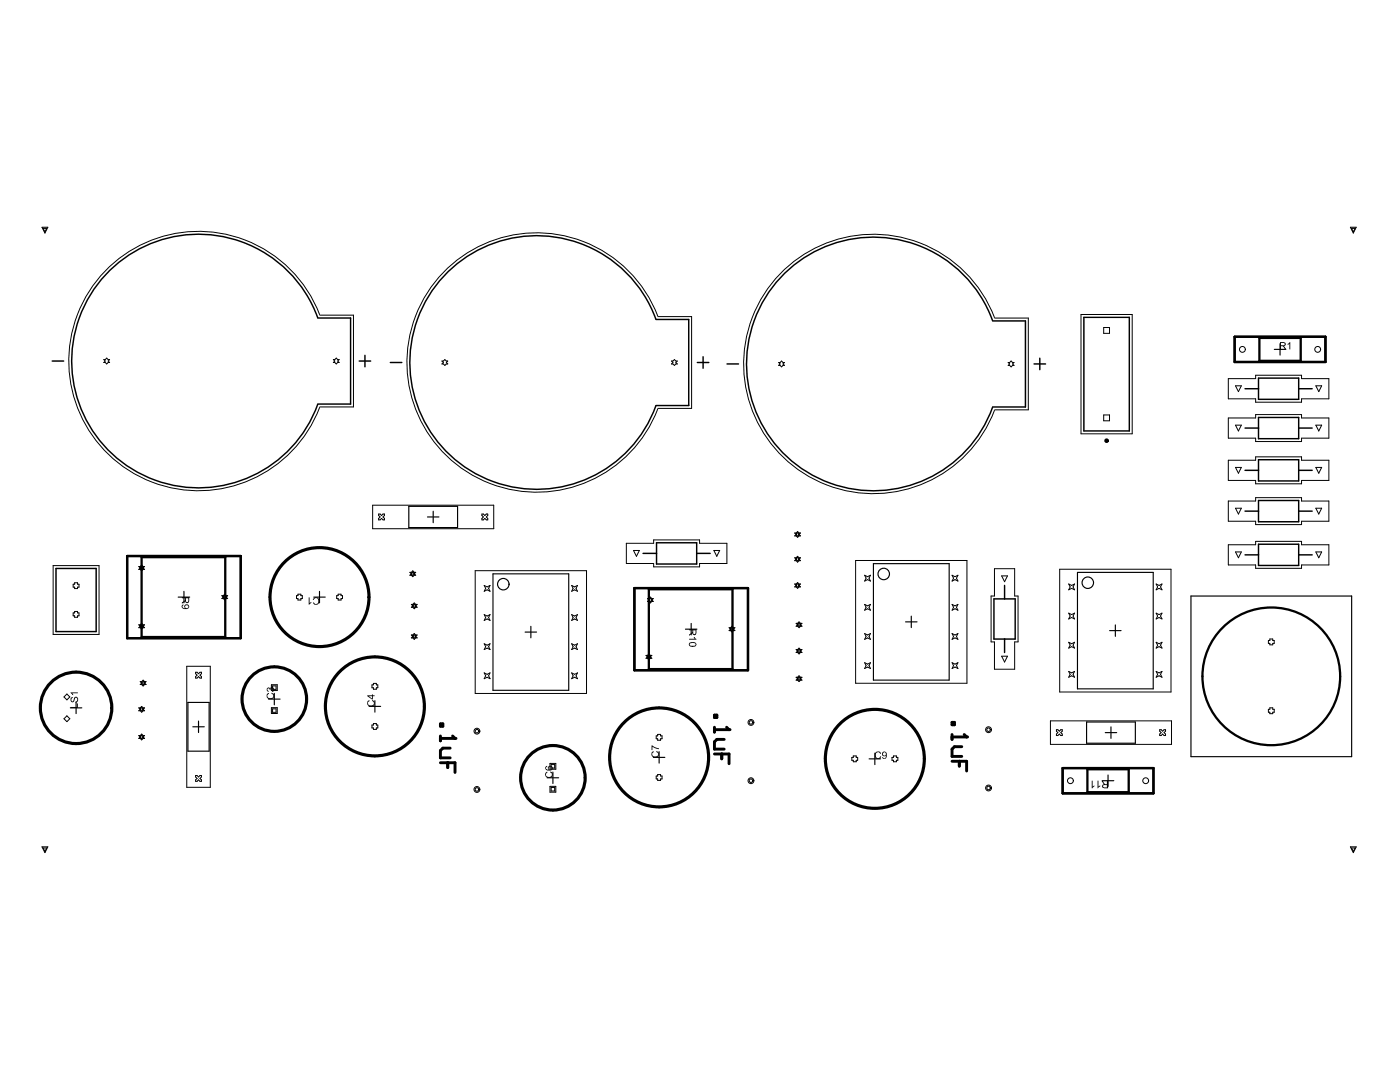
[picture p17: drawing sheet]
<svg xmlns="http://www.w3.org/2000/svg" width="279mm" height="216mm" viewBox="0 0 279 216" stroke-linecap="round" stroke-linejoin="round" font-family="sans-serif">
<g fill="none" stroke="#000" stroke-width=".23">
<path d="M254.3 69.7h2.3M255.5 68.6v2.3M35.6 119.1h2.3M36.7 118v2.3M62.6 119.1h2.3M63.8 118v2.3M81.6 101h9.7v4.3h-9.7zM85.3 103.2h2.3M86.5 102v2.3M98.4 114.5h15.1v23.2h-15.1zM174.3 112.5h15.1v23.2h-15.1zM215 114.2h15.1v23.3h-15.1z"/>
<path d="M237.7 118.9h32v32.1h-32zM53.6 139.5h2.3M54.7 138.4v2.2M74.8 139.8v2.3M104.8 126.1h2.3M105.9 125v2.3M136.8 125.5h2.3M137.9 124.4v2.3M180.7 124.1h2.3M181.9 122.9v2.3M221.4 125.8h2.3M222.6 124.7v2.3"/>
<path d="M14 141.2h2.3M15.2 140.1v2.3M37.5 140.2h4.2v9.7h-4.2zM38.5 145h2.3M39.6 143.9v2.3M73.7 141h2.3M109.2 155.2h2.3M110.3 154.1v2.2M130.4 151.1h2.3M131.5 150v2.3M173.4 151.4h2.3M174.6 150.3v2.3"/>
<path d="M216.9 144.1h9.7v4.2h-9.7zM220 155.8h2.3M220.6 146.2h2.3M221.1 154.6v2.3M221.7 145v2.3"/>
<circle cx="100.4" cy="116.6" r="1.14"/>
<circle cx="176.4" cy="114.5" r="1.14"/>
<circle cx="217.1" cy="116.3" r="1.14"/>
</g>
<g fill="none" stroke="#000" stroke-width=".2">
<path d="M8.4 45.3h1.1l-.5 1.2zM8.6 45.6h.7l-.3 .7zM269.5 45.3h1.2l-.6 1.2zM269.7 45.6h.7l-.3 .7zM20.7 71.8h.3l.3-.3 .3 .3h.3l-.3 .2 .3 .3h-.3l-.3 .3-.3-.3h-.3l.3-.3zM63.8 62.8a25.9 25.9 0 0 0-39.8-11.4 25.9 25.9 0 0 0 0 41.3 25.9 25.9 0 0 0 39.8-11.4M63.8 62.9h6.7v18.3h-6.7M66.5 71.8h.3l.3-.3 .3 .3h.3l-.3 .2 .3 .3h-.3l-.3 .3-.3-.3h-.3l.3-.3zM88.2 72h.3l.3-.2 .3 .2h.3l-.3 .3 .3 .3h-.3l-.3 .3-.3-.3h-.3l.3-.3zM131.3 63.1a25.9 25.9 0 0 0-39.8-11.4 25.9 25.9 0 0 0 0 41.3 25.9 25.9 0 0 0 39.8-11.4M131.3 63.2h6.7v18.3h-6.7M134 72h.3l.3-.2 .3 .2h.3l-.3 .3 .3 .3h-.3l-.3 .3-.3-.3h-.3l.3-.3z"/>
<path d="M155.4 72.3h.3l.3-.3 .3 .3h.3l-.3 .3 .3 .3h-.3l-.3 .3-.3-.3h-.3l.3-.3zM198.5 63.4a25.9 25.9 0 0 0-39.8-11.5 25.9 25.9 0 0 0 0 41.4 25.9 25.9 0 0 0 39.8-11.4M198.5 63.5h6.7v18.3h-6.7M201.2 72.3h.3l.3-.3 .3 .3h.3l-.3 .3 .3 .3h-.3l-.3 .3-.3-.3h-.3l.3-.3zM215.7 62.8h10.3v23.8h-10.3zM220.3 65.4h1.1v1.1h-1.1zM245.1 75.6h5.5v-.7h9.2v.7h5.4v4h-5.4v.7h-9.2v-.7h-5.5zM246.6 77h1.1l-.5 1.1zM262.6 77h1.2l-.6 1.1zM220.3 82.8h1.1v1.2h-1.1zM245.1 83.4h5.5v-.7h9.2v.7h5.4v4h-5.4v.7h-9.2v-.7h-5.5zM245.1 91.8h5.5v-.6h9.2v.6h5.4v4.1h-5.4v.6h-9.2v-.6h-5.5z"/>
<path d="M245.1 100h5.5v-.7h9.2v.7h5.4v4h-5.4v.7h-9.2v-.7h-5.5zM246.6 93.3h1.1l-.5 1.1zM246.6 84.8h1.1l-.5 1.2zM262.6 93.3h1.2l-.6 1.1zM262.6 84.8h1.2l-.6 1.2zM10.6 112.9h9.2v13.7h-9.2zM14.6 116.6h.3v-.3h.6v.3h.3v.6h-.3v.2h-.6v-.2h-.3zM27.7 113h.3l.3-.3 .3 .3h.3l-.3 .3 .3 .3h-.3l-.3 .3-.3-.3h-.3l.3-.3zM27.9 113.2l.4-.2 .3 .2-.2 .1 .2 .2-.3 .2-.4-.2 .2-.2zM44.3 118.9h.3l.3-.3 .2 .3h.3l-.3 .2 .3 .3h-.3l-.2 .3-.3-.3h-.3l.3-.3zM44.5 119l.4-.2 .3 .2-.2 .1 .2 .2-.3 .2-.4-.2 .2-.2zM59.2 118.9h.3v-.3h.5v.3h.3v.5h-.3v.3h-.5v-.3h-.3z"/>
<path d="M67.2 118.9h.3v-.3h.6v.3h.3v.5h-.3v.3h-.6v-.3h-.3zM74.4 100.8h24.1v4.7h-24.1zM75.6 102.6h.3l.2 .3 .3-.3h.3v.3l-.3 .3 .3 .2v.3h-.3l-.3-.3-.2 .3h-.3v-.3l.3-.2-.3-.3zM81.8 114.2h.3l.3-.3 .3 .3h.3l-.3 .3 .3 .3h-.3l-.3 .3-.3-.3h-.3l.3-.3zM82 114.3l.4-.2 .3 .2-.1 .2 .1 .2-.3 .1-.4-.1 .2-.2zM94.8 113.9h22.3v24.5h-22.3zM96.2 102.6h.3l.3 .3 .3-.3h.2v.3l-.2 .3 .2 .2v.3h-.2l-.3-.3-.3 .3h-.3v-.3l.3-.2-.3-.3zM96.6 116.8l.6 .3 .6-.3-.3 .6 .3 .6-.6-.3-.6 .3 .3-.6zM114.1 116.8l.6 .3 .6-.3-.3 .6 .3 .6-.6-.3-.6 .3 .3-.6zM125 108.4h5.5v-.7h9.1v.7h5.5v4h-5.5v.7h-9.1v-.7h-5.5zM126.4 109.8h1.2l-.6 1.2zM129.2 119.4h.3l.3-.3 .3 .3h.3l-.3 .3 .3 .3h-.3l-.3 .3-.3-.3h-.3l.3-.3z"/>
<path d="M129.4 119.6l.4-.2 .3 .2-.1 .1 .1 .2-.3 .2-.4-.2 .2-.2zM142.5 109.8h1.1l-.6 1.2zM158.6 111.3h.3l.3-.3 .3 .3h.3l-.3 .3 .3 .3h-.3l-.3 .3-.3-.3h-.3l.3-.3zM158.6 116.5h.3l.3-.3 .3 .3h.3l-.3 .3 .3 .3h-.3l-.3 .3-.3-.3h-.3l.3-.3zM158.6 106.4h.3l.3-.3 .3 .3h.3l-.3 .2 .3 .3h-.3l-.3 .3-.3-.3h-.3l.3-.3zM158.8 116.6l.4-.1 .3 .1-.1 .2 .1 .2-.3 .2-.4-.2 .2-.2zM158.8 111.4l.4-.2 .3 .2-.1 .2 .1 .2-.3 .1-.4-.1 .2-.2zM158.8 106.5l.4-.2 .3 .2-.1 .1 .1 .2-.3 .2-.4-.2 .2-.2zM170.8 111.8h22.2v24.5h-22.2zM172.6 114.8l.5 .3 .6-.3-.3 .6 .3 .5-.6-.2-.5 .2 .2-.5zM190 114.8l.6 .3 .6-.3-.3 .6 .3 .5-.6-.2-.6 .2 .3-.5zM198.5 113.5h4v5.4h.7v9.2h-.7v5.4h-4v-5.4h-.7v-9.2h.7z"/>
<path d="M199.9 114.9h1.2l-.6 1.2zM211.5 113.6h22.2v24.5h-22.2zM213.3 116.5l.6 .3 .5-.3-.2 .6 .2 .6-.5-.3-.6 .3 .3-.6zM230.7 116.5l.6 .3 .6-.3-.3 .6 .3 .6-.6-.3-.6 .3 .3-.6zM245.1 108.7h5.5v-.7h9.2v.7h5.4v4h-5.4v.7h-9.2v-.7h-5.5zM246.6 110.1h1.1l-.5 1.2zM246.6 101.4h1.1l-.5 1.2zM262.6 110.1h1.2l-.6 1.2zM262.6 101.4h1.2l-.6 1.2zM12.8 139.1l.6-.6 .5 .6-.5 .6zM14.6 122.3h.3v-.3h.6v.3h.3v.6h-.3v.3h-.6v-.3h-.3zM27.7 124.7h.3l.3-.3 .3 .3h.3l-.3 .3 .3 .3h-.3l-.3 .2-.3-.2h-.3l.3-.3z"/>
<path d="M27.9 124.8l.4-.2 .3 .2-.2 .2 .2 .1-.3 .2-.4-.2 .2-.1zM28 136h.3l.3-.3 .3 .3h.2l-.2 .3 .2 .3h-.2l-.3 .3-.3-.3h-.3l.3-.3zM28.2 136.1l.4-.1 .3 .1-.2 .2 .2 .2-.3 .1-.4-.1 .2-.2zM37.3 132.9h4.7v24.2h-4.7zM39 134.1h.3l.3 .3 .3-.3h.3v.3l-.3 .3 .3 .3v.3h-.3l-.3-.3-.3 .3h-.3v-.3l.3-.3-.3-.3zM54.2 136.6h1.1v1.2h-1.1zM54.4 136.9h.7v.7h-.7zM74.2 136.7h.3v-.3h.6v.3h.3v.5h-.3v.3h-.6v-.3h-.3zM82.1 126.7h.3l.3-.3 .3 .3h.3l-.3 .3 .3 .3h-.3l-.3 .3-.3-.3h-.3l.3-.3zM82.1 120.6h.3l.3-.3 .3 .3h.3l-.3 .3 .3 .3h-.3l-.3 .3-.3-.3h-.3l.3-.3zM82.3 126.8l.4-.2 .3 .2-.2 .2 .2 .2-.3 .1-.4-.1 .2-.2zM82.3 120.7l.4-.2 .3 .2-.2 .2 .2 .2-.3 .1-.4-.1 .2-.2z"/>
<path d="M96.6 122.6l.6 .3 .6-.3-.3 .6 .3 .6-.6-.3-.6 .3 .3-.6zM96.6 128.4l.6 .3 .6-.3-.3 .6 .3 .6-.6-.3-.6 .3 .3-.6zM96.6 134.3l.6 .3 .6-.3-.3 .5 .3 .6-.6-.3-.6 .3 .3-.6zM114.1 122.6l.6 .3 .6-.3-.3 .6 .3 .6-.6-.3-.6 .3 .3-.6zM114.1 128.4l.6 .3 .6-.3-.3 .6 .3 .6-.6-.3-.6 .3 .3-.6zM114.1 134.3l.6 .3 .6-.3-.3 .5 .3 .6-.6-.3-.6 .3 .3-.6zM128.9 130.8h.3l.3-.3 .3 .3h.3l-.3 .3 .3 .3h-.3l-.3 .2-.3-.2h-.3l.3-.3zM129.2 130.9l.3-.2 .4 .2-.2 .2 .2 .1-.4 .2-.3-.2 .1-.1zM145.5 125.3h.3l.3-.3 .3 .3h.3l-.3 .2 .3 .3h-.3l-.3 .3-.3-.3h-.3l.3-.3zM145.7 125.4l.4-.2 .3 .2-.1 .1 .1 .2-.3 .2-.4-.2 .2-.2zM158.9 124.4h.3l.3-.3 .3 .3h.2l-.2 .3 .2 .3h-.2l-.3 .3-.3-.3h-.3l.3-.3zM158.9 135.1h.3l.3-.3 .3 .3h.2l-.2 .3 .2 .3h-.2l-.3 .3-.3-.3h-.3l.3-.3z"/>
<path d="M158.9 129.6h.3l.3-.3 .3 .3h.2l-.2 .3 .2 .3h-.2l-.3 .3-.3-.3h-.3l.3-.3zM159.1 124.5l.4-.2 .3 .2-.2 .2 .2 .1-.3 .2-.4-.2 .2-.1zM159.1 135.3l.4-.2 .3 .2-.2 .1 .2 .2-.3 .2-.4-.2 .2-.2zM159.1 129.7l.4-.1 .3 .1-.2 .2 .2 .2-.3 .2-.4-.2 .2-.2zM172.6 120.6l.5 .3 .6-.3-.3 .6 .3 .6-.6-.3-.5 .3 .2-.6zM172.6 126.4l.5 .3 .6-.3-.3 .6 .3 .6-.6-.3-.5 .3 .2-.6zM172.6 132.2l.5 .3 .6-.3-.3 .6 .3 .6-.6-.3-.5 .3 .2-.6zM190 120.6l.6 .3 .6-.3-.3 .6 .3 .6-.6-.3-.6 .3 .3-.6zM190 126.4l.6 .3 .6-.3-.3 .6 .3 .6-.6-.3-.6 .3 .3-.6zM190 132.2l.6 .3 .6-.3-.3 .6 .3 .6-.6-.3-.6 .3 .3-.6zM199.9 130.9h1.2l-.6 1.2zM213.3 122.3l.6 .3 .5-.3-.2 .6 .2 .6-.5-.3-.6 .3 .3-.6z"/>
<path d="M213.3 128.2l.6 .2 .5-.2-.2 .5 .2 .6-.5-.3-.6 .3 .3-.6zM213.3 134l.6 .3 .5-.3-.2 .6 .2 .5-.5-.3-.6 .3 .3-.5zM230.7 122.3l.6 .3 .6-.3-.3 .6 .3 .6-.6-.3-.6 .3 .3-.6zM230.7 128.2l.6 .2 .6-.2-.3 .5 .3 .6-.6-.3-.6 .3 .3-.6zM230.7 134l.6 .3 .6-.3-.3 .6 .3 .5-.6-.3-.6 .3 .3-.5zM253.1 127.8h.3v-.3h.6v.3h.3v.6h-.3v.3h-.6v-.3h-.3zM12.8 143.4l.6-.6 .5 .6-.5 .6zM27.7 141.2h.3l.3-.2 .3 .2h.3l-.3 .3 .3 .3h-.3l-.3 .3-.3-.3h-.3l.3-.3zM27.7 146.8h.3l.3-.3 .3 .3h.3l-.3 .3 .3 .2h-.3l-.3 .3-.3-.3h-.3l.3-.2zM27.9 141.4l.4-.2 .3 .2-.2 .1 .2 .2-.3 .2-.4-.2 .2-.2zM27.9 146.9l.4-.2 .3 .2-.2 .2 .2 .1-.3 .2-.4-.2 .2-.1zM39 154.7h.3l.3 .3 .3-.3h.3v.3l-.3 .3 .3 .3v.3h-.3l-.3-.3-.3 .3h-.3v-.3l.3-.3-.3-.3z"/>
<path d="M54.2 141.2h1.1v1.2h-1.1zM54.4 141.4h.7v.7h-.7zM74.2 144.7h.3v-.3h.6v.3h.3v.6h-.3v.2h-.6v-.2h-.3zM109.8 152.3h1.1v1.2h-1.1zM109.8 156.9h1.1v1.2h-1.1zM110 152.6h.7v.7h-.7zM110 157.1h.7v.7h-.7zM131 146.8h.3v-.3h.5v.3h.3v.6h-.3v.3h-.5v-.3h-.3zM131 154.8h.3v-.2h.5v.2h.3v.6h-.3v.3h-.5v-.3h-.3zM170 151.1h.3v-.3h.6v.3h.3v.6h-.3v.3h-.6v-.3h-.3zM178 151.1h.3v-.3h.6v.3h.3v.6h-.3v.3h-.6v-.3h-.3zM209.6 143.8h24.2v4.7h-24.2z"/>
<path d="M210.8 145.6h.3l.3 .3 .3-.3h.3v.3l-.3 .3 .3 .3v.3h-.3l-.3-.3-.3 .3h-.3v-.3l.3-.3-.3-.3zM231.4 145.6h.3l.3 .3 .3-.3h.3v.3l-.3 .3 .3 .3v.3h-.3l-.3-.3-.3 .3h-.3v-.3l.3-.3-.3-.3zM253.1 141.5h.3v-.3h.6v.3h.3v.6h-.3v.3h-.6v-.3h-.3zM8.4 169h1.1l-.5 1.1zM8.6 169.2h.7l-.3 .7zM269.5 169h1.2l-.6 1.1zM269.7 169.2h.7l-.3 .7z"/>
<circle cx="247.9" cy="69.7" r=".58"/>
<circle cx="263" cy="69.7" r=".58"/>
<circle cx="95.2" cy="145.9" r=".35"/>
<circle cx="95.2" cy="157.5" r=".35"/>
<circle cx="95.2" cy="157.5" r=".58"/>
<circle cx="95.2" cy="145.9" r=".58"/>
<circle cx="149.9" cy="144.2" r=".35"/>
<circle cx="149.9" cy="155.8" r=".35"/>
<circle cx="149.9" cy="144.2" r=".58"/>
<circle cx="149.9" cy="155.8" r=".58"/>
<circle cx="197.3" cy="145.6" r=".35"/>
<circle cx="197.3" cy="157.2" r=".35"/>
<circle cx="197.3" cy="145.6" r=".58"/>
<circle cx="197.3" cy="157.2" r=".58"/>
<circle cx="213.6" cy="155.8" r=".58"/>
<circle cx="228.6" cy="155.8" r=".58"/>
</g>
<g fill="none" stroke="#000" stroke-width=".29">
<path d="M10.4 72h2.3M63.4 63.4a25.3 25.3 0 0 0-38.9-11.7 25.3 25.3 0 0 0 0 40.6 25.3 25.3 0 0 0 38.9-11.6M63.4 63.5h6.6v17.1h-6.6M71.7 72h2.3M72.8 70.9v2.3M77.9 72.3h2.3M130.9 63.7a25.3 25.3 0 0 0-38.9-11.7 25.3 25.3 0 0 0 0 40.6 25.3 25.3 0 0 0 38.9-11.6M130.9 63.7h6.6v17.2h-6.6M139.2 72.3h2.3M140.3 71.2v2.3M145.1 72.6h2.3M198.1 64a25.3 25.3 0 0 0-38.9-11.7 25.3 25.3 0 0 0 0 40.6 25.3 25.3 0 0 0 38.9-11.6"/>
<path d="M198.1 64h6.5v17.2h-6.5M206.4 72.6h2.3M207.5 71.5v2.3M216.3 63.3h9.1v22.7h-9.1zM248.5 77.6h2.7M251.2 75.4h8v4.3h-8zM259.2 77.6h2.7M248.5 93.8h2.7M248.5 85.4h2.7M251.2 83.3h8v4.2h-8zM251.2 91.7h8v4.3h-8zM251.2 99.9h8v4.2h-8z"/>
<path d="M259.2 93.8h2.7M259.2 85.4h2.7M11.2 113.4h8v12.6h-8zM128.3 110.4h2.7M131 108.3h8v4.2h-8zM139 110.4h2.7M198.4 119.5h4.2v8h-4.2zM200.5 116.8v2.7M248.5 110.7h2.7M248.5 102h2.7M251.2 108.6h8v4.2h-8zM259.2 110.7h2.7"/>
<path d="M259.2 102h2.7M200.5 127.5v2.7"/>
</g>
<g fill="none" stroke="#000" stroke-width=".58">
<path d="M87.9 144.4h.5v.5h-.5zM87.9 146.9v.9M87.9 152.2h2.9v1.9M89.4 152.2v1M89.8 149.3h-1.4l-.5 .5v1.4h1.9M90.3 146.9l.5 .4h-2.9M142.6 142.7h.5v.5h-.5zM142.6 145.1v1M142.6 150.4h2.9v2M144 150.4v1M144.5 147.5h-1.4l-.5 .5v1.5h1.9M145 145.1l.5 .5h-2.9"/>
<path d="M190 144.1h.5v.5h-.5zM190 146.6v.9M190 151.9h2.9v1.9M191.5 151.9v1M191.9 149h-1.4l-.5 .5v1.4h1.9M192.4 146.6l.5 .5h-2.9"/>
</g>
<g fill="#000">
<path d="M257 68.6l.5-.3v1.4h-.2v-1.1l-.3 .2zM61.6 119.2h.2v1.2l.3-.3v.2l-.4 .4h-.1zM14.1 139.3l.3-.2 .1 .2a.35 .35 0 0 0-.2 .3 .35 .35 0 0 0 .2 .4l.2-.3a.61 .61 0 0 1 .6-.7 .63 .63 0 0 1 .3 .7 .63 .63 0 0 1-.5 .5v-.2a.41 .41 0 0 0 .3-.4 .41 .41 0 0 0-.3-.4l-.2 .3a.46 .46 0 0 1-.5 .6 .46 .46 0 0 1-.3-.7zM14.1 138.2h1.4v.1h-1.1l.3 .4h-.3zM53.3 138.5l.2-.2 .2 .2a.51 .51 0 0 0-.2 .7 .51 .51 0 0 0 .8 0 .4 .4 0 0 0 .2-.4 .4 .4 0 0 0-.3-.3l.1-.2a.54 .54 0 0 1 .3 .9l-.4 .3a.73 .73 0 0 1-.8-.2 .73 .73 0 0 1-.1-.8zM53.3 137.3l.4-.1 .2 .2a.45 .45 0 0 1 .8 0 .45 .45 0 0 1-.4 .6v-.1a.3 .3 0 0 0 .3-.4 .3 .3 0 0 0-.4-.2 .3 .3 0 0 0-.2 .4h-.2a.25 .25 0 0 0-.2-.3 .25 .25 0 0 0-.3 .3 .25 .25 0 0 0 .3 .2v.1l-.3-.1zM62.7 119.3l.4-.1a.72 .72 0 0 1 .6 1.1 .72 .72 0 0 1-1.2 0l.2-.1a.51 .51 0 0 0 .7 .1 .51 .51 0 0 0 0-.7 .4 .4 0 0 0-.4-.2 .4 .4 0 0 0-.3 .3h-.3zM137.5 127.5h1.1l-.1-.3 .1-.1 .4 .5h-1.5zM14.1 141.1h1.3v-.7h.1v.8h-1.4zM73.4 139.9l.2-.2 .2 .2a.51 .51 0 0 0-.2 .8 .51 .51 0 0 0 .8 0 .4 .4 0 0 0 .2-.5 .4 .4 0 0 0-.4-.3l.2-.2a.54 .54 0 0 1 .3 .9l-.4 .4a.73 .73 0 0 1-.9-.2 .73 .73 0 0 1 0-.9zM108.9 154.2l.2-.2 .2 .2a.49 .49 0 0 0-.3 .6 .49 .49 0 0 0 .7 .2 .44 .44 0 0 0 .4-.4 .44 .44 0 0 0-.3-.4l.1-.2a.7 .7 0 0 1 .3 1 .7 .7 0 0 1-1.1 .1l-.1-.1a.64 .64 0 0 1-.1-.8zM130.1 150l.3-.1 .1 .2a.51 .51 0 0 0-.2 .8 .51 .51 0 0 0 .8-.1 .4 .4 0 0 0 .2-.4 .4 .4 0 0 0-.3-.3l.1-.2a.54 .54 0 0 1 .3 .9l-.4 .3a.73 .73 0 0 1-.8-.2 .73 .73 0 0 1-.1-.9z"/>
<path d="M130 148.7l.8 .5 .7 .1v.2l-.6-.1-.7-.4v.7h-.2zM174.8 150.1l.4-.2 .3 .1 .3 .3-.2 .1a.51 .51 0 0 0-.7-.1 .51 .51 0 0 0 0 .8 .41 .41 0 0 0 .4 .2 .41 .41 0 0 0 .3-.4l.3 .1a.72 .72 0 0 1-1.1 .3 .72 .72 0 0 1-.1-1.1zM217.9 155.8h.2v1.1l.3-.2v.2l-.4 .4h-.1zM219 155.8h.2v1.1l.4-.2v.2l-.3 .2-.1 .2h-.2z"/>
<path d="M255.6 68.4v.5h.4a.25 .25 0 0 0 .4-.2 .25 .25 0 0 0-.3-.3zM255.5 68.3h.6a.41 .41 0 0 1 .5 .3 .41 .41 0 0 1-.4 .5l.5 .6h-.2l-.5-.6h-.4v.6h-.1z"/>
<path d="M37.1 119.4v.4a.25 .25 0 0 0 .2 .3 .25 .25 0 0 0 .3-.3v-.4zM36.3 119.1h1.5v.7a.41 .41 0 0 1-.4 .5 .41 .41 0 0 1-.5-.3l-.6 .5v-.3l.6-.5v-.3h-.6z"/>
<path d="M37 121.1a.31 .31 0 0 0 .6 0 .31 .31 0 0 0-.6 0zM36.3 120.8l.2-.2 .2 .2a.32 .32 0 0 0-.3 .4 .32 .32 0 0 0 .5 .2 .48 .48 0 0 1 .2-.8 .48 .48 0 0 1 .7 .4 .48 .48 0 0 1-.6 .5h-.1a.61 .61 0 0 1-.6-.1 .61 .61 0 0 1-.2-.6z"/>
<path d="M73.6 138.9l.6 .5v-.5zM73.3 138.7h.9v-.1h.2v.1h.4v.2h-.4v.7h-.2l-.9-.7z"/>
<path d="M138.3 125.8v.4a.25 .25 0 0 0 .2 .3 .25 .25 0 0 0 .3-.3v-.4zM137.5 125.5h1.5v.7a.41 .41 0 0 1-.4 .5 .41 .41 0 0 1-.4-.3l-.7 .5v-.3l.7-.5v-.3h-.7z"/>
<path d="M137.7 128.4a.44 .44 0 0 0 .2 .5 .44 .44 0 0 0 .4 0 .32 .32 0 0 0 .5-.3 .32 .32 0 0 0-.5-.3zM137.5 128.3l.4-.1a.62 .62 0 0 1 .8 0 .62 .62 0 0 1 .2 .7l-.7 .2a.56 .56 0 0 1-.7-.8z"/>
<path d="M108.9 152.9l.3-.1v.2a.34 .34 0 0 0-.1 .5 .34 .34 0 0 0 .5 .1 .47 .47 0 0 1 .2-.8 .47 .47 0 0 1 .5 .6l-.1 .1a.9 .9 0 0 1-1.4-.2zM109.5 153.3a.31 .31 0 0 0 .6 0 .31 .31 0 0 0-.6 0z"/>
<path d="M176.2 150.4a.33 .33 0 0 0 .6 0 .33 .33 0 0 0-.6 0zM176.1 150.1a.58 .58 0 0 1 .8 0 .58 .58 0 0 1 .1 .8 .47 .47 0 0 1-.4 .5 .47 .47 0 0 1-.6-.3h.2a.36 .36 0 0 0 .5 .1 .36 .36 0 0 0 .1-.5l-.1 .2a.5 .5 0 0 1-.6-.2 .5 .5 0 0 1 0-.6z"/>
<path d="M220.1 156.8v.2l.2 .1h.6v-.4zM219.8 155.8h.3l.5 .7h.3v-.7h.2v1.5h-.7a.41 .41 0 0 1-.4-.4 .41 .41 0 0 1 .3-.4z"/>
<circle cx="90.8" cy="147.3" r=".29"/>
<circle cx="145.5" cy="145.6" r=".29"/>
<circle cx="192.9" cy="147.1" r=".29"/>
</g>
<g fill="none" stroke="#000" stroke-width=".46">
<path d="M246.4 67.2h18.1v5h-18.1zM251.3 67.4h8.3v4.6h-8.3zM25.4 110.9h22.6v16.4h-22.6zM28.3 111.2h16.7v15.9h-16.7zM126.6 117.3h22.7v16.4h-22.7zM129.5 117.6h16.7v15.9h-16.7zM212.1 153.3h18.1v5h-18.1zM217 153.5h8.3v4.6h-8.3z"/>
<circle cx="220.8" cy="87.9" r=".23"/>
<circle cx="63.8" cy="119.1" r="10"/>
<circle cx="54.7" cy="139.5" r="6.5"/>
<circle cx="253.7" cy="135" r="13.7"/>
<circle cx="15.2" cy="141.2" r="7.2"/>
<circle cx="74.8" cy="141" r="10"/>
<circle cx="110.3" cy="155.2" r="6.5"/>
<circle cx="131.5" cy="151.1" r="10"/>
<circle cx="174.6" cy="151.4" r="10"/>
</g>
<g fill="none" stroke="#000" stroke-width=".34">
<circle cx="63.8" cy="119.1" r="9.7"/>
<circle cx="54.7" cy="139.5" r="6.3"/>
<circle cx="15.2" cy="141.2" r="7"/>
<circle cx="74.8" cy="141" r="9.7"/>
<circle cx="110.3" cy="155.2" r="6.3"/>
<circle cx="131.5" cy="151.1" r="9.7"/>
<circle cx="174.6" cy="151.4" r="9.7"/>
</g>
</svg>
